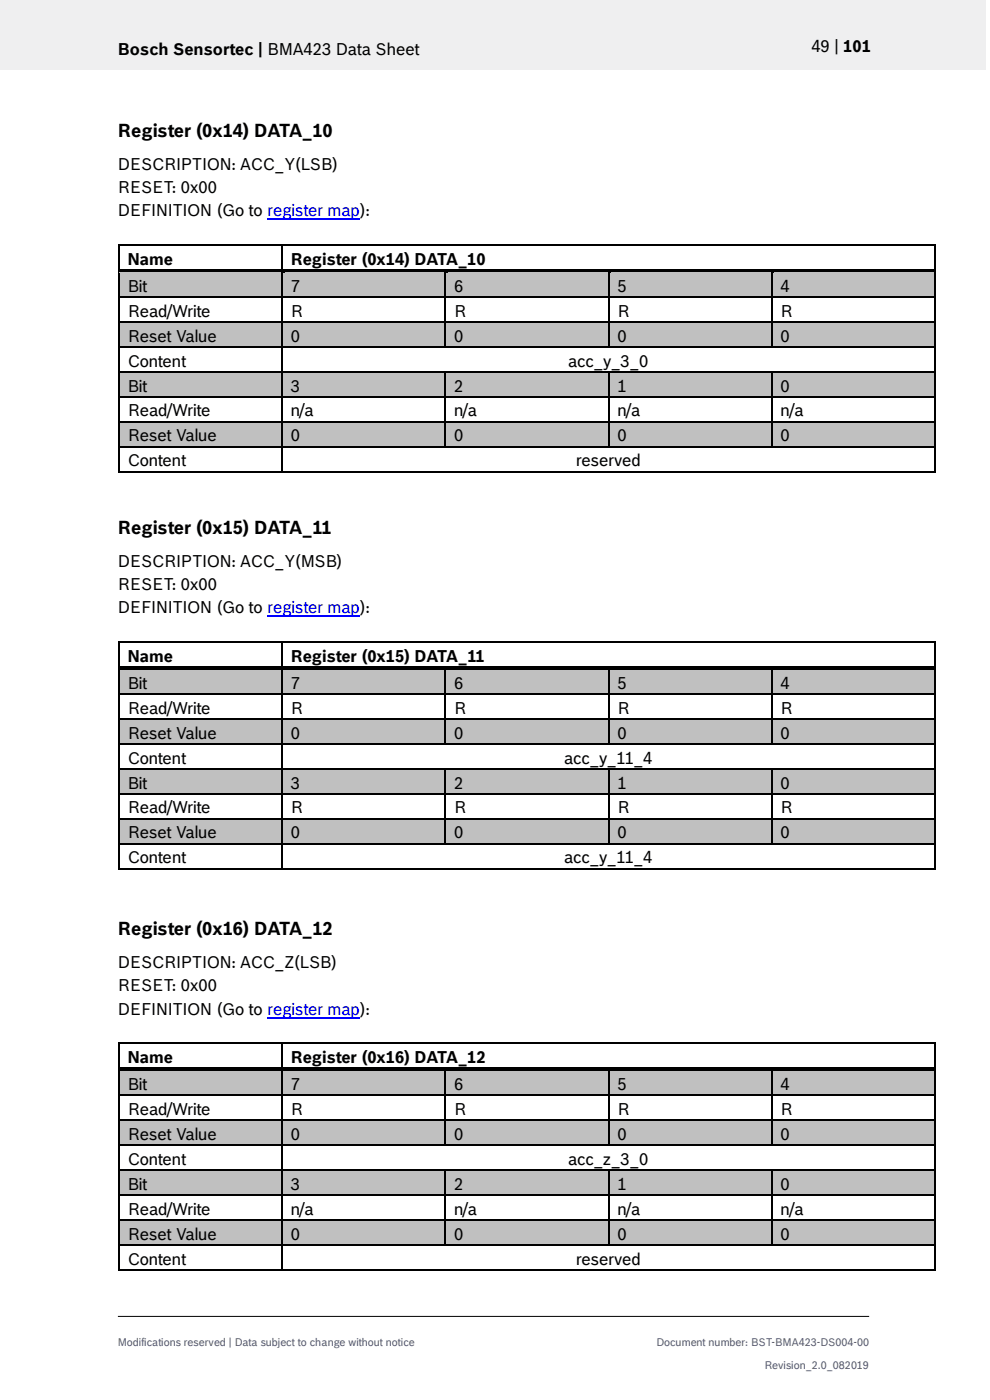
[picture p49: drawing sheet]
<svg xmlns="http://www.w3.org/2000/svg" width="210mm" height="297mm" viewBox="0 0 210 297" stroke-linecap="round" stroke-linejoin="round" font-family="sans-serif">
<defs><g id="words">
<g font-size="3.9">
<text x="25" y="29">Register (0x14) DATA_10</text>
<text x="25" y="113.2">Register (0x15) DATA_11</text>
<text x="25" y="198.4">Register (0x16) DATA_12</text>
</g>
<g font-size="3.5">
<text x="25" y="11.6">Bosch Sensortec | BMA423 Data Sheet</text>
<text x="172.1" y="11">49 | 101</text>
<text x="25" y="36">DESCRIPTION: ACC_Y(LSB)</text>
<text x="25" y="41">RESET: 0x00</text>
<text x="25" y="45.9">DEFINITION (Go to register map):</text>
<text x="27.1" y="56.1">Name</text>
<text x="61.7" y="56.1">Register (0x14) DATA_10</text>
<text x="27.1" y="61.9">Bit</text>
<text x="61.7" y="61.9">7</text>
<text x="96.3" y="61.9">6</text>
<text x="131" y="61.9">5</text>
<text x="165.6" y="61.9">4</text>
<text x="27.1" y="67.2">Read/Write</text>
<text x="61.7" y="67.2">R</text>
<text x="96.3" y="67.2">R</text>
<text x="131" y="67.2">R</text>
<text x="165.6" y="67.2">R</text>
<text x="27.1" y="72.5">Reset Value</text>
<text x="27.1" y="77.8">Content</text>
<text x="61.7" y="72.5">0</text>
<text x="96.3" y="72.5">0</text>
<text x="120.5" y="77.8">acc_y_3_0</text>
<text x="131" y="72.5">0</text>
<text x="165.6" y="72.5">0</text>
<text x="27.1" y="83.1">Bit</text>
<text x="61.7" y="83.1">3</text>
<text x="96.3" y="83.1">2</text>
<text x="131" y="83.1">1</text>
<text x="165.6" y="83.1">0</text>
<text x="27.1" y="88.4">Read/Write</text>
<text x="61.7" y="88.4">n/a</text>
<text x="96.3" y="88.4">n/a</text>
<text x="131" y="88.4">n/a</text>
<text x="165.6" y="88.4">n/a</text>
<text x="27.1" y="93.6">Reset Value</text>
<text x="61.7" y="93.6">0</text>
<text x="96.3" y="93.6">0</text>
<text x="131" y="93.6">0</text>
<text x="165.6" y="93.6">0</text>
<text x="27.1" y="98.9">Content</text>
<text x="122.2" y="98.9">reserved</text>
<text x="25" y="120.3">DESCRIPTION: ACC_Y(MSB)</text>
<text x="25" y="125.2">RESET: 0x00</text>
<text x="25" y="130.2">DEFINITION (Go to register map):</text>
<text x="27.1" y="140.4">Name</text>
<text x="61.7" y="140.4">Register (0x15) DATA_11</text>
<text x="27.1" y="146.1">Bit</text>
<text x="61.7" y="146.1">7</text>
<text x="96.3" y="146.1">6</text>
<text x="131" y="146.1">5</text>
<text x="165.6" y="146.1">4</text>
<text x="27.1" y="151.4">Read/Write</text>
<text x="61.7" y="151.4">R</text>
<text x="96.3" y="151.4">R</text>
<text x="131" y="151.4">R</text>
<text x="165.6" y="151.4">R</text>
<text x="27.1" y="156.7">Reset Value</text>
<text x="27.1" y="162">Content</text>
<text x="61.7" y="156.7">0</text>
<text x="96.3" y="156.7">0</text>
<text x="119.7" y="162">acc_y_11_4</text>
<text x="131" y="156.7">0</text>
<text x="165.6" y="156.7">0</text>
<text x="27.1" y="167.3">Bit</text>
<text x="61.7" y="167.3">3</text>
<text x="96.3" y="167.3">2</text>
<text x="131" y="167.3">1</text>
<text x="165.6" y="167.3">0</text>
<text x="27.1" y="172.6">Read/Write</text>
<text x="61.7" y="172.6">R</text>
<text x="96.3" y="172.6">R</text>
<text x="131" y="172.6">R</text>
<text x="165.6" y="172.6">R</text>
<text x="27.1" y="177.9">Reset Value</text>
<text x="61.7" y="177.9">0</text>
<text x="96.3" y="177.9">0</text>
<text x="131" y="177.9">0</text>
<text x="165.6" y="177.9">0</text>
<text x="27.1" y="183.2">Content</text>
<text x="119.7" y="183.2">acc_y_11_4</text>
<text x="25" y="205.4">DESCRIPTION: ACC_Z(LSB)</text>
<text x="25" y="210.3">RESET: 0x00</text>
<text x="25" y="215.2">DEFINITION (Go to register map):</text>
<text x="27.1" y="225.5">Name</text>
<text x="61.7" y="225.5">Register (0x16) DATA_12</text>
<text x="27.1" y="231.2">Bit</text>
<text x="61.7" y="231.2">7</text>
<text x="96.3" y="231.2">6</text>
<text x="131" y="231.2">5</text>
<text x="165.6" y="231.2">4</text>
<text x="27.1" y="236.6">Read/Write</text>
<text x="61.7" y="236.6">R</text>
<text x="96.3" y="236.6">R</text>
<text x="131" y="236.6">R</text>
<text x="165.6" y="236.6">R</text>
<text x="27.1" y="241.8">Reset Value</text>
<text x="61.7" y="241.8">0</text>
<text x="96.3" y="241.8">0</text>
<text x="131" y="241.8">0</text>
<text x="165.6" y="241.8">0</text>
<text x="27.1" y="247.1">Content</text>
<text x="120.5" y="247.1">acc_z_3_0</text>
<text x="27.1" y="252.4">Bit</text>
<text x="27.1" y="257.7">Read/Write</text>
<text x="61.7" y="252.4">3</text>
<text x="61.7" y="257.7">n/a</text>
<text x="96.3" y="252.4">2</text>
<text x="96.3" y="257.7">n/a</text>
<text x="131" y="252.4">1</text>
<text x="131" y="257.7">n/a</text>
<text x="165.6" y="252.4">0</text>
<text x="165.6" y="257.7">n/a</text>
<text x="27.1" y="263">Reset Value</text>
<text x="61.7" y="263">0</text>
<text x="96.3" y="263">0</text>
<text x="131" y="263">0</text>
<text x="165.6" y="263">0</text>
<text x="27.1" y="268.3">Content</text>
<text x="122.2" y="268.3">reserved</text>
</g>
<g font-size="2.3" fill="#535f6b">
<text x="25" y="285.6">Modifications reserved | Data subject to change without notice</text>
<text x="139.3" y="285.6">Document number: BST-BMA423-DS004-00</text>
<text x="162.2" y="290.5">Revision_2.0_082019</text>
</g>
</g></defs>
<path d="M-.1 0h209.2v14.8h-209.2z" fill-rule="evenodd" fill="#efeff0"/>
<path d="M25 279.3h159.4" fill="none" stroke="#000" stroke-width=".21"/>
<path d="M56.7 46.5h19.7" fill="none" stroke="#00f" stroke-width=".25"/>
<g fill="#000">
<path d="M25 51.8h.4v.4h-.4z" fill-rule="evenodd"/>
<path d="M25 51.8h.4v.4h-.4z" fill-rule="evenodd"/>
<path d="M59.7 51.8h.3v.4h-.3z" fill-rule="evenodd"/>
<path d="M198.2 51.8h.3v.4h-.3z" fill-rule="evenodd"/>
<path d="M198.2 51.8h.3v.4h-.3z" fill-rule="evenodd"/>
</g>
<path d="M25.2 52.2v4.9M25.4 52h34.3M59.8 52.2v4.9M60 52h138.2M198.3 52.2v4.9" fill="none" stroke="#000" stroke-width=".34"/>
<g fill="#c0c0c0">
<path d="M25.4 57.9h34.2v5h-34.2z" fill-rule="evenodd"/>
<path d="M27.1 57.9h30.8v5h-30.8z" fill-rule="evenodd"/>
<path d="M60 57.9h34.2v5h-34.2z" fill-rule="evenodd"/>
<path d="M61.7 57.9h30.8v5h-30.8z" fill-rule="evenodd"/>
<path d="M94.6 57.9h34.3v5h-34.3z" fill-rule="evenodd"/>
<path d="M96.3 57.9h30.9v5h-30.9z" fill-rule="evenodd"/>
<path d="M129.2 57.9h34.3v5h-34.3z" fill-rule="evenodd"/>
<path d="M131 57.9h30.8v5h-30.8z" fill-rule="evenodd"/>
<path d="M163.9 57.9h34.3v5h-34.3z" fill-rule="evenodd"/>
<path d="M165.6 57.9h30.8v5h-30.8z" fill-rule="evenodd"/>
</g>
<g fill="#000">
<path d="M25 57.1h.4v.8h-.4z" fill-rule="evenodd"/>
<path d="M25.4 57.1h34.3v.8h-34.3z" fill-rule="evenodd"/>
</g>
<path d="M25.4 57.9h34.3" fill="none" stroke="#c0c0c0" stroke-width=".21"/>
<path d="M60 57.9h.4z" fill-rule="evenodd" fill="#c0c0c0"/>
<g fill="#000">
<path d="M59.7 57.9h.3z" fill-rule="evenodd"/>
<path d="M59.7 57.1h.7v.8h-.7z" fill-rule="evenodd"/>
<path d="M60.4 57.1h33.9v.8h-33.9z" fill-rule="evenodd"/>
</g>
<path d="M60.4 57.9h33.9" fill="none" stroke="#c0c0c0" stroke-width=".21"/>
<path d="M94.6 57.9h.5z" fill-rule="evenodd" fill="#c0c0c0"/>
<g fill="#000">
<path d="M94.3 57.9h.3z" fill-rule="evenodd"/>
<path d="M94.3 57.1h.8v.8h-.8z" fill-rule="evenodd"/>
<path d="M95.1 57.1h33.8v.8h-33.8z" fill-rule="evenodd"/>
</g>
<path d="M95.1 57.9h33.8" fill="none" stroke="#c0c0c0" stroke-width=".21"/>
<path d="M129.3 57.9h.4z" fill-rule="evenodd" fill="#c0c0c0"/>
<g fill="#000">
<path d="M128.9 57.9h.4z" fill-rule="evenodd"/>
<path d="M128.9 57.1h.8v.8h-.8z" fill-rule="evenodd"/>
<path d="M129.7 57.1h33.8v.8h-33.8z" fill-rule="evenodd"/>
</g>
<path d="M129.7 57.9h33.8" fill="none" stroke="#c0c0c0" stroke-width=".21"/>
<path d="M163.9 57.9h.4z" fill-rule="evenodd" fill="#c0c0c0"/>
<g fill="#000">
<path d="M163.5 57.9h.4z" fill-rule="evenodd"/>
<path d="M163.5 57.1h.8v.8h-.8z" fill-rule="evenodd"/>
<path d="M164.3 57.1h33.9v.8h-33.9z" fill-rule="evenodd"/>
<path d="M198.2 57.1h.3v.8h-.3z" fill-rule="evenodd"/>
<path d="M25 62.9h.4v.3h-.4z" fill-rule="evenodd"/>
<path d="M59.7 62.9h.3v.3h-.3z" fill-rule="evenodd"/>
<path d="M94.3 62.9h.3v.3h-.3z" fill-rule="evenodd"/>
<path d="M128.9 62.9h.4v.3h-.4z" fill-rule="evenodd"/>
<path d="M163.5 62.9h.4v.3h-.4z" fill-rule="evenodd"/>
<path d="M198.2 62.9h.3v.3h-.3z" fill-rule="evenodd"/>
</g>
<path d="M164.3 57.9h33.9" fill="none" stroke="#c0c0c0" stroke-width=".21"/>
<g fill="none" stroke="#000" stroke-width=".34">
<path d="M25.2 57.9v5M59.8 57.9v5M94.5 57.9v5M129.1 57.9v5M163.7 57.9v5M198.3 57.9v5M25.2 63.2v5M25.4 63h34.3M59.8 63.2v5M60 63h34.3M94.5 63.2v5M94.6 63h34.3"/>
<path d="M129.1 63.2v5M129.3 63h34.2M163.7 63.2v5M163.9 63h34.3M198.3 63.2v5"/>
</g>
<g fill="#c0c0c0">
<path d="M25.4 68.5h34.2v5h-34.2z" fill-rule="evenodd"/>
<path d="M27.1 68.5h30.8v5h-30.8z" fill-rule="evenodd"/>
<path d="M60 68.5h34.2v5h-34.2z" fill-rule="evenodd"/>
<path d="M61.7 68.5h30.8v5h-30.8z" fill-rule="evenodd"/>
<path d="M94.6 68.5h34.3v5h-34.3z" fill-rule="evenodd"/>
<path d="M96.3 68.5h30.9v5h-30.9z" fill-rule="evenodd"/>
<path d="M129.2 68.5h34.3v5h-34.3z" fill-rule="evenodd"/>
<path d="M131 68.5h30.8v5h-30.8z" fill-rule="evenodd"/>
<path d="M163.9 68.5h34.3v5h-34.3z" fill-rule="evenodd"/>
<path d="M165.6 68.5h30.8v5h-30.8z" fill-rule="evenodd"/>
</g>
<g fill="#000">
<path d="M25 68.2h.4v.3h-.4z" fill-rule="evenodd"/>
<path d="M25 73.5h.4v.3h-.4z" fill-rule="evenodd"/>
<path d="M59.7 68.2h.3v.3h-.3z" fill-rule="evenodd"/>
<path d="M59.7 73.5h.3v.3h-.3z" fill-rule="evenodd"/>
<path d="M94.3 68.2h.3v.3h-.3z" fill-rule="evenodd"/>
<path d="M94.3 73.5h.3v.3h-.3z" fill-rule="evenodd"/>
<path d="M128.9 68.2h.4v.3h-.4z" fill-rule="evenodd"/>
<path d="M128.9 73.5h.4v.3h-.4z" fill-rule="evenodd"/>
<path d="M163.5 68.2h.4v.3h-.4z" fill-rule="evenodd"/>
<path d="M163.5 73.5h.4v.3h-.4z" fill-rule="evenodd"/>
<path d="M198.2 68.2h.3v.3h-.3z" fill-rule="evenodd"/>
<path d="M198.2 73.5h.3v.3h-.3z" fill-rule="evenodd"/>
</g>
<g fill="none" stroke="#000" stroke-width=".34">
<path d="M25.2 68.5v5M25.2 73.8v4.9M25.4 68.3h34.3M25.4 73.6h34.3M59.8 68.5v5M59.8 73.8v4.9M60 68.3h34.3M60 73.6h34.3M94.5 68.5v5M94.6 68.3h34.3M94.6 73.6h34.3M129.1 68.5v5"/>
<path d="M129.3 68.3h34.2M129.3 73.6h34.2M163.7 68.5v5M163.9 68.3h34.3M163.9 73.6h34.3M198.3 68.5v5M198.3 73.8v4.9"/>
</g>
<g fill="#c0c0c0">
<path d="M25.4 79.1h34.2v4.9h-34.2z" fill-rule="evenodd"/>
<path d="M27.1 79.1h30.8v4.9h-30.8z" fill-rule="evenodd"/>
<path d="M60 79.1h34.2v4.9h-34.2z" fill-rule="evenodd"/>
<path d="M61.7 79.1h30.8v4.9h-30.8z" fill-rule="evenodd"/>
<path d="M94.6 79.1h34.3v4.9h-34.3z" fill-rule="evenodd"/>
<path d="M96.3 79.1h30.9v4.9h-30.9z" fill-rule="evenodd"/>
<path d="M129.2 79.1h34.3v4.9h-34.3z" fill-rule="evenodd"/>
<path d="M131 79.1h30.8v4.9h-30.8z" fill-rule="evenodd"/>
<path d="M163.9 79.1h34.3v4.9h-34.3z" fill-rule="evenodd"/>
<path d="M165.6 79.1h30.8v4.9h-30.8z" fill-rule="evenodd"/>
</g>
<g fill="#000">
<path d="M25 78.7h.4v.4h-.4z" fill-rule="evenodd"/>
<path d="M59.7 78.7h.3v.4h-.3z" fill-rule="evenodd"/>
<path d="M94.3 78.7h.3v.4h-.3z" fill-rule="evenodd"/>
<path d="M128.9 78.7h.4v.4h-.4z" fill-rule="evenodd"/>
<path d="M163.5 78.7h.4v.4h-.4z" fill-rule="evenodd"/>
<path d="M198.2 78.7h.3v.4h-.3z" fill-rule="evenodd"/>
<path d="M25 84h.4v.4h-.4z" fill-rule="evenodd"/>
<path d="M59.7 84h.3v.4h-.3z" fill-rule="evenodd"/>
<path d="M94.3 84h.3v.4h-.3z" fill-rule="evenodd"/>
<path d="M128.9 84h.4v.4h-.4z" fill-rule="evenodd"/>
<path d="M163.5 84h.4v.4h-.4z" fill-rule="evenodd"/>
<path d="M198.2 84h.3v.4h-.3z" fill-rule="evenodd"/>
</g>
<g fill="none" stroke="#000" stroke-width=".34">
<path d="M25.2 79.1v4.9M25.4 78.9h34.3M59.8 79.1v4.9M60 78.9h34.3M94.5 79.1v4.9M94.6 78.9h34.3M129.1 79.1v4.9M129.3 78.9h34.2M163.7 79.1v4.9M163.9 78.9h34.3M198.3 79.1v4.9M25.2 84.4v4.9"/>
<path d="M25.4 84.2h34.3M59.8 84.4v4.9M60 84.2h34.3M94.5 84.4v4.9M94.6 84.2h34.3M129.1 84.4v4.9M129.3 84.2h34.2M163.7 84.4v4.9M163.9 84.2h34.3M198.3 84.4v4.9"/>
</g>
<g fill="#c0c0c0">
<path d="M25.4 89.7h34.2v4.9h-34.2z" fill-rule="evenodd"/>
<path d="M27.1 89.7h30.8v4.9h-30.8z" fill-rule="evenodd"/>
<path d="M60 89.7h34.2v4.9h-34.2z" fill-rule="evenodd"/>
<path d="M61.7 89.7h30.8v4.9h-30.8z" fill-rule="evenodd"/>
<path d="M94.6 89.7h34.3v4.9h-34.3z" fill-rule="evenodd"/>
<path d="M96.3 89.7h30.9v4.9h-30.9z" fill-rule="evenodd"/>
<path d="M129.2 89.7h34.3v4.9h-34.3z" fill-rule="evenodd"/>
<path d="M131 89.7h30.8v4.9h-30.8z" fill-rule="evenodd"/>
<path d="M163.9 89.7h34.3v4.9h-34.3z" fill-rule="evenodd"/>
<path d="M165.6 89.7h30.8v4.9h-30.8z" fill-rule="evenodd"/>
</g>
<g fill="#000">
<path d="M25 89.3h.4v.4h-.4z" fill-rule="evenodd"/>
<path d="M25 94.6h.4v.4h-.4z" fill-rule="evenodd"/>
<path d="M59.7 89.3h.3v.4h-.3z" fill-rule="evenodd"/>
<path d="M59.7 94.6h.3v.4h-.3z" fill-rule="evenodd"/>
<path d="M94.3 89.3h.3v.4h-.3z" fill-rule="evenodd"/>
<path d="M94.3 94.6h.3v.4h-.3z" fill-rule="evenodd"/>
<path d="M128.9 89.3h.4v.4h-.4z" fill-rule="evenodd"/>
<path d="M128.9 94.6h.4v.4h-.4z" fill-rule="evenodd"/>
<path d="M163.5 89.3h.4v.4h-.4z" fill-rule="evenodd"/>
<path d="M163.5 94.6h.4v.4h-.4z" fill-rule="evenodd"/>
<path d="M198.2 89.3h.3v.4h-.3z" fill-rule="evenodd"/>
<path d="M198.2 94.6h.3v.4h-.3z" fill-rule="evenodd"/>
<path d="M25 99.9h.4v.4h-.4z" fill-rule="evenodd"/>
<path d="M25 99.9h.4v.4h-.4z" fill-rule="evenodd"/>
<path d="M59.7 99.9h.3v.4h-.3z" fill-rule="evenodd"/>
<path d="M198.2 99.9h.3v.4h-.3z" fill-rule="evenodd"/>
<path d="M198.2 99.9h.3v.4h-.3z" fill-rule="evenodd"/>
<path d="M25 136.1h.4v.3h-.4z" fill-rule="evenodd"/>
<path d="M25 136.1h.4v.3h-.4z" fill-rule="evenodd"/>
<path d="M59.7 136.1h.3v.3h-.3z" fill-rule="evenodd"/>
<path d="M198.2 136.1h.3v.3h-.3z" fill-rule="evenodd"/>
<path d="M198.2 136.1h.3v.3h-.3z" fill-rule="evenodd"/>
</g>
<g fill="none" stroke="#000" stroke-width=".34">
<path d="M25.2 89.7v4.9M25.2 95v4.9M25.4 89.5h34.3M25.4 94.8h34.3M59.8 89.7v4.9M59.8 95v4.9M60 89.5h34.3M60 94.8h34.3M94.5 89.7v4.9M94.6 89.5h34.3M94.6 94.8h34.3M129.1 89.7v4.9"/>
<path d="M129.3 89.5h34.2M129.3 94.8h34.2M163.7 89.7v4.9M163.9 89.5h34.3M163.9 94.8h34.3M198.3 89.7v4.9M198.3 95v4.9M25.4 100.1h34.3M60 100.1h138.2M25.2 136.4v5M25.4 136.2h34.3M59.8 136.4v5"/>
<path d="M60 136.2h138.2M198.3 136.4v5"/>
</g>
<path d="M56.7 130.8h19.7" fill="none" stroke="#00f" stroke-width=".25"/>
<g fill="#c0c0c0">
<path d="M25.4 142.1h34.2v5h-34.2z" fill-rule="evenodd"/>
<path d="M27.1 142.1h30.8v5h-30.8z" fill-rule="evenodd"/>
<path d="M60 142.1h34.2v5h-34.2z" fill-rule="evenodd"/>
<path d="M61.7 142.1h30.8v5h-30.8z" fill-rule="evenodd"/>
<path d="M94.6 142.1h34.3v5h-34.3z" fill-rule="evenodd"/>
<path d="M96.3 142.1h30.9v5h-30.9z" fill-rule="evenodd"/>
<path d="M129.2 142.1h34.3v5h-34.3z" fill-rule="evenodd"/>
<path d="M131 142.1h30.8v5h-30.8z" fill-rule="evenodd"/>
<path d="M163.9 142.1h34.3v5h-34.3z" fill-rule="evenodd"/>
<path d="M165.6 142.1h30.8v5h-30.8z" fill-rule="evenodd"/>
</g>
<g fill="#000">
<path d="M25 141.4h.4v.8h-.4z" fill-rule="evenodd"/>
<path d="M25.4 141.4h34.3v.7h-34.3z" fill-rule="evenodd"/>
</g>
<path d="M25.4 142.2h34.3" fill="none" stroke="#c0c0c0" stroke-width=".21"/>
<path d="M60 142.1l.4 .1z" fill-rule="evenodd" fill="#c0c0c0"/>
<g fill="#000">
<path d="M59.7 142.1l.3 .1z" fill-rule="evenodd"/>
<path d="M59.7 141.4h.7v.7h-.7z" fill-rule="evenodd"/>
<path d="M60.4 141.4h33.9v.7h-33.9z" fill-rule="evenodd"/>
</g>
<path d="M60.4 142.2h33.9" fill="none" stroke="#c0c0c0" stroke-width=".21"/>
<path d="M94.6 142.1l.5 .1z" fill-rule="evenodd" fill="#c0c0c0"/>
<g fill="#000">
<path d="M94.3 142.1l.3 .1z" fill-rule="evenodd"/>
<path d="M94.3 141.4h.8v.7h-.8z" fill-rule="evenodd"/>
<path d="M95.1 141.4h33.8v.7h-33.8z" fill-rule="evenodd"/>
</g>
<path d="M95.1 142.2h33.8" fill="none" stroke="#c0c0c0" stroke-width=".21"/>
<path d="M129.3 142.1l.4 .1z" fill-rule="evenodd" fill="#c0c0c0"/>
<g fill="#000">
<path d="M128.9 142.1l.4 .1z" fill-rule="evenodd"/>
<path d="M128.9 141.4h.8v.7h-.8z" fill-rule="evenodd"/>
<path d="M129.7 141.4h33.8v.7h-33.8z" fill-rule="evenodd"/>
</g>
<path d="M129.7 142.2h33.8" fill="none" stroke="#c0c0c0" stroke-width=".21"/>
<path d="M163.9 142.1l.4 .1z" fill-rule="evenodd" fill="#c0c0c0"/>
<g fill="#000">
<path d="M25 147.1h.4v.3h-.4z" fill-rule="evenodd"/>
<path d="M59.7 147.1h.3v.3h-.3z" fill-rule="evenodd"/>
<path d="M94.3 147.1h.3v.3h-.3z" fill-rule="evenodd"/>
<path d="M128.9 147.1h.4v.3h-.4z" fill-rule="evenodd"/>
<path d="M163.5 142.1l.4 .1z" fill-rule="evenodd"/>
<path d="M163.5 141.4h.8v.7h-.8z" fill-rule="evenodd"/>
<path d="M163.5 147.1h.4v.3h-.4z" fill-rule="evenodd"/>
<path d="M164.3 141.4h33.9v.7h-33.9z" fill-rule="evenodd"/>
<path d="M198.2 141.4h.3v.8h-.3z" fill-rule="evenodd"/>
<path d="M198.2 147.1h.3v.3h-.3z" fill-rule="evenodd"/>
</g>
<path d="M164.3 142.2h33.9" fill="none" stroke="#c0c0c0" stroke-width=".21"/>
<g fill="none" stroke="#000" stroke-width=".34">
<path d="M25.2 142.2v4.9M25.2 147.4v5M25.4 147.3h34.3M59.8 142.2v4.9M59.8 147.4v5M60 147.3h34.3M94.5 142.2v4.9M94.5 147.4v5M94.6 147.3h34.3M129.1 142.2v4.9M129.1 147.4v5M129.3 147.3h34.2"/>
<path d="M163.7 142.2v4.9M163.7 147.4v5M163.9 147.3h34.3M198.3 142.2v4.9M198.3 147.4v5"/>
</g>
<g fill="#c0c0c0">
<path d="M25.4 152.7h34.2v5h-34.2z" fill-rule="evenodd"/>
<path d="M27.1 152.7h30.8v5h-30.8z" fill-rule="evenodd"/>
<path d="M60 152.7h34.2v5h-34.2z" fill-rule="evenodd"/>
<path d="M61.7 152.7h30.8v5h-30.8z" fill-rule="evenodd"/>
<path d="M94.6 152.7h34.3v5h-34.3z" fill-rule="evenodd"/>
<path d="M96.3 152.7h30.9v5h-30.9z" fill-rule="evenodd"/>
<path d="M129.2 152.7h34.3v5h-34.3z" fill-rule="evenodd"/>
<path d="M131 152.7h30.8v5h-30.8z" fill-rule="evenodd"/>
<path d="M163.9 152.7h34.3v5h-34.3z" fill-rule="evenodd"/>
<path d="M165.6 152.7h30.8v5h-30.8z" fill-rule="evenodd"/>
</g>
<g fill="#000">
<path d="M25 152.4h.4v.3h-.4z" fill-rule="evenodd"/>
<path d="M25 157.7h.4v.3h-.4z" fill-rule="evenodd"/>
<path d="M59.7 152.4h.3v.3h-.3z" fill-rule="evenodd"/>
<path d="M59.7 157.7h.3v.3h-.3z" fill-rule="evenodd"/>
<path d="M94.3 152.4h.3v.3h-.3z" fill-rule="evenodd"/>
<path d="M94.3 157.7h.3v.3h-.3z" fill-rule="evenodd"/>
<path d="M128.9 152.4h.4v.3h-.4z" fill-rule="evenodd"/>
<path d="M128.9 157.7h.4v.3h-.4z" fill-rule="evenodd"/>
<path d="M163.5 152.4h.4v.3h-.4z" fill-rule="evenodd"/>
<path d="M163.5 157.7h.4v.3h-.4z" fill-rule="evenodd"/>
<path d="M198.2 152.4h.3v.3h-.3z" fill-rule="evenodd"/>
<path d="M198.2 157.7h.3v.3h-.3z" fill-rule="evenodd"/>
</g>
<g fill="none" stroke="#000" stroke-width=".34">
<path d="M25.2 152.7v5M25.2 158v5M25.4 152.5h34.3M25.4 157.8h34.3M59.8 152.7v5M59.8 158v5M60 152.5h34.3M60 157.8h34.3M94.5 152.7v5M94.6 152.5h34.3M94.6 157.8h34.3M129.1 152.7v5"/>
<path d="M129.3 152.5h34.2M129.3 157.8h34.2M163.7 152.7v5M163.9 152.5h34.3M163.9 157.8h34.3M198.3 152.7v5M198.3 158v5"/>
</g>
<g fill="#c0c0c0">
<path d="M25.4 163.3h34.2v5h-34.2z" fill-rule="evenodd"/>
<path d="M27.1 163.3h30.8v5h-30.8z" fill-rule="evenodd"/>
<path d="M60 163.3h34.2v5h-34.2z" fill-rule="evenodd"/>
<path d="M61.7 163.3h30.8v5h-30.8z" fill-rule="evenodd"/>
<path d="M94.6 163.3h34.3v5h-34.3z" fill-rule="evenodd"/>
<path d="M96.3 163.3h30.9v5h-30.9z" fill-rule="evenodd"/>
<path d="M129.2 163.3h34.3v5h-34.3z" fill-rule="evenodd"/>
<path d="M131 163.3h30.8v5h-30.8z" fill-rule="evenodd"/>
<path d="M163.9 163.3h34.3v5h-34.3z" fill-rule="evenodd"/>
<path d="M165.6 163.3h30.8v5h-30.8z" fill-rule="evenodd"/>
</g>
<g fill="#000">
<path d="M25 163h.4v.3h-.4z" fill-rule="evenodd"/>
<path d="M25 168.3h.4v.3h-.4z" fill-rule="evenodd"/>
<path d="M59.7 163h.3v.3h-.3z" fill-rule="evenodd"/>
<path d="M59.7 168.3h.3v.3h-.3z" fill-rule="evenodd"/>
<path d="M94.3 163h.3v.3h-.3z" fill-rule="evenodd"/>
<path d="M94.3 168.3h.3v.3h-.3z" fill-rule="evenodd"/>
<path d="M128.9 163h.4v.3h-.4z" fill-rule="evenodd"/>
<path d="M128.9 168.3h.4v.3h-.4z" fill-rule="evenodd"/>
<path d="M163.5 163h.4v.3h-.4z" fill-rule="evenodd"/>
<path d="M163.5 168.3h.4v.3h-.4z" fill-rule="evenodd"/>
<path d="M198.2 163h.3v.3h-.3z" fill-rule="evenodd"/>
<path d="M198.2 168.3h.3v.3h-.3z" fill-rule="evenodd"/>
</g>
<g fill="none" stroke="#000" stroke-width=".34">
<path d="M25.2 163.3v5M25.2 168.6v4.9M25.4 163.1h34.3M25.4 168.4h34.3M59.8 163.3v5M59.8 168.6v4.9M60 163.1h34.3M60 168.4h34.3M94.5 163.3v5M94.5 168.6v4.9M94.6 163.1h34.3M94.6 168.4h34.3"/>
<path d="M129.1 163.3v5M129.1 168.6v4.9M129.3 163.1h34.2M129.3 168.4h34.2M163.7 163.3v5M163.7 168.6v4.9M163.9 163.1h34.3M163.9 168.4h34.3M198.3 163.3v5M198.3 168.6v4.9"/>
</g>
<g fill="#c0c0c0">
<path d="M25.4 173.9h34.2v4.9h-34.2z" fill-rule="evenodd"/>
<path d="M27.1 173.9h30.8v4.9h-30.8z" fill-rule="evenodd"/>
<path d="M60 173.9h34.2v4.9h-34.2z" fill-rule="evenodd"/>
<path d="M61.7 173.9h30.8v4.9h-30.8z" fill-rule="evenodd"/>
<path d="M94.6 173.9h34.3v4.9h-34.3z" fill-rule="evenodd"/>
<path d="M96.3 173.9h30.9v4.9h-30.9z" fill-rule="evenodd"/>
<path d="M129.2 173.9h34.3v4.9h-34.3z" fill-rule="evenodd"/>
<path d="M131 173.9h30.8v4.9h-30.8z" fill-rule="evenodd"/>
<path d="M163.9 173.9h34.3v4.9h-34.3z" fill-rule="evenodd"/>
<path d="M165.6 173.9h30.8v4.9h-30.8z" fill-rule="evenodd"/>
</g>
<g fill="#000">
<path d="M25 173.5h.4v.4h-.4z" fill-rule="evenodd"/>
<path d="M25 178.8h.4v.4h-.4z" fill-rule="evenodd"/>
<path d="M59.7 173.5h.3v.4h-.3z" fill-rule="evenodd"/>
<path d="M59.7 178.8h.3v.4h-.3z" fill-rule="evenodd"/>
<path d="M94.3 173.5h.3v.4h-.3z" fill-rule="evenodd"/>
<path d="M94.3 178.8h.3v.4h-.3z" fill-rule="evenodd"/>
<path d="M128.9 173.5h.4v.4h-.4z" fill-rule="evenodd"/>
<path d="M128.9 178.8h.4v.4h-.4z" fill-rule="evenodd"/>
<path d="M163.5 173.5h.4v.4h-.4z" fill-rule="evenodd"/>
<path d="M163.5 178.8h.4v.4h-.4z" fill-rule="evenodd"/>
<path d="M198.2 173.5h.3v.4h-.3z" fill-rule="evenodd"/>
<path d="M198.2 178.8h.3v.4h-.3z" fill-rule="evenodd"/>
<path d="M25 184.1h.4v.4h-.4z" fill-rule="evenodd"/>
<path d="M25 184.1h.4v.4h-.4z" fill-rule="evenodd"/>
<path d="M59.7 184.1h.3v.4h-.3z" fill-rule="evenodd"/>
<path d="M198.2 184.1h.3v.4h-.3z" fill-rule="evenodd"/>
<path d="M198.2 184.1h.3v.4h-.3z" fill-rule="evenodd"/>
<path d="M25 221.2h.4v.3h-.4z" fill-rule="evenodd"/>
<path d="M25 221.2h.4v.3h-.4z" fill-rule="evenodd"/>
<path d="M59.7 221.2h.3v.3h-.3z" fill-rule="evenodd"/>
<path d="M198.2 221.2h.3v.3h-.3z" fill-rule="evenodd"/>
<path d="M198.2 221.2h.3v.3h-.3z" fill-rule="evenodd"/>
</g>
<g fill="none" stroke="#000" stroke-width=".34">
<path d="M25.2 173.9v4.9M25.2 179.2v4.9M25.4 173.7h34.3M25.4 179h34.3M59.8 173.9v4.9M59.8 179.2v4.9M60 173.7h34.3M60 179h34.3M94.5 173.9v4.9M94.6 173.7h34.3M94.6 179h34.3M129.1 173.9v4.9"/>
<path d="M129.3 173.7h34.2M129.3 179h34.2M163.7 173.9v4.9M163.9 173.7h34.3M163.9 179h34.3M198.3 173.9v4.9M198.3 179.2v4.9M25.4 184.3h34.3M60 184.3h138.2M25.2 221.5v5M25.4 221.3h34.3M59.8 221.5v5"/>
<path d="M60 221.3h138.2M198.3 221.5v5"/>
</g>
<path d="M56.7 215.9h19.7" fill="none" stroke="#00f" stroke-width=".25"/>
<g fill="#c0c0c0">
<path d="M25.4 227.3h34.2v4.9h-34.2z" fill-rule="evenodd"/>
<path d="M27.1 227.3h30.8v4.9h-30.8z" fill-rule="evenodd"/>
<path d="M60 227.3h34.2v4.9h-34.2z" fill-rule="evenodd"/>
<path d="M61.7 227.3h30.8v4.9h-30.8z" fill-rule="evenodd"/>
<path d="M94.6 227.3h34.3v4.9h-34.3z" fill-rule="evenodd"/>
<path d="M96.3 227.3h30.9v4.9h-30.9z" fill-rule="evenodd"/>
<path d="M129.2 227.3h34.3v4.9h-34.3z" fill-rule="evenodd"/>
<path d="M131 227.3h30.8v4.9h-30.8z" fill-rule="evenodd"/>
<path d="M163.9 227.3h34.3v4.9h-34.3z" fill-rule="evenodd"/>
<path d="M165.6 227.3h30.8v4.9h-30.8z" fill-rule="evenodd"/>
</g>
<g fill="#000">
<path d="M25 226.5h.4v.8h-.4z" fill-rule="evenodd"/>
<path d="M25.4 226.5h34.3v.7h-34.3z" fill-rule="evenodd"/>
</g>
<path d="M25.4 227.2h34.3" fill="none" stroke="#c0c0c0" stroke-width=".21"/>
<path d="M60 227.2l.4 .1z" fill-rule="evenodd" fill="#c0c0c0"/>
<g fill="#000">
<path d="M59.7 227.2l.3 .1z" fill-rule="evenodd"/>
<path d="M59.7 226.5h.7v.7h-.7z" fill-rule="evenodd"/>
<path d="M60.4 226.5h33.9v.7h-33.9z" fill-rule="evenodd"/>
</g>
<path d="M60.4 227.2h33.9" fill="none" stroke="#c0c0c0" stroke-width=".21"/>
<path d="M94.6 227.2l.5 .1z" fill-rule="evenodd" fill="#c0c0c0"/>
<g fill="#000">
<path d="M94.3 227.2l.3 .1z" fill-rule="evenodd"/>
<path d="M94.3 226.5h.8v.7h-.8z" fill-rule="evenodd"/>
<path d="M95.1 226.5h33.8v.7h-33.8z" fill-rule="evenodd"/>
</g>
<path d="M95.1 227.2h33.8" fill="none" stroke="#c0c0c0" stroke-width=".21"/>
<path d="M129.3 227.2l.4 .1z" fill-rule="evenodd" fill="#c0c0c0"/>
<g fill="#000">
<path d="M128.9 227.2l.4 .1z" fill-rule="evenodd"/>
<path d="M128.9 226.5h.8v.7h-.8z" fill-rule="evenodd"/>
<path d="M129.7 226.5h33.8v.7h-33.8z" fill-rule="evenodd"/>
</g>
<path d="M129.7 227.2h33.8" fill="none" stroke="#c0c0c0" stroke-width=".21"/>
<path d="M163.9 227.2l.4 .1z" fill-rule="evenodd" fill="#c0c0c0"/>
<g fill="#000">
<path d="M25 232.2h.4v.4h-.4z" fill-rule="evenodd"/>
<path d="M59.7 232.2h.3v.4h-.3z" fill-rule="evenodd"/>
<path d="M94.3 232.2h.3v.4h-.3z" fill-rule="evenodd"/>
<path d="M128.9 232.2h.4v.4h-.4z" fill-rule="evenodd"/>
<path d="M163.5 227.2l.4 .1z" fill-rule="evenodd"/>
<path d="M163.5 226.5h.8v.7h-.8z" fill-rule="evenodd"/>
<path d="M163.5 232.2h.4v.4h-.4z" fill-rule="evenodd"/>
<path d="M164.3 226.5h33.9v.7h-33.9z" fill-rule="evenodd"/>
<path d="M198.2 226.5h.3v.8h-.3z" fill-rule="evenodd"/>
<path d="M198.2 232.2h.3v.4h-.3z" fill-rule="evenodd"/>
</g>
<path d="M164.3 227.2h33.9" fill="none" stroke="#c0c0c0" stroke-width=".21"/>
<g fill="none" stroke="#000" stroke-width=".34">
<path d="M25.2 227.3v4.9M25.2 232.6v4.9M25.4 232.4h34.3M59.8 227.3v4.9M59.8 232.6v4.9M60 232.4h34.3M94.5 227.3v4.9M94.5 232.6v4.9M94.6 232.4h34.3M129.1 227.3v4.9M129.1 232.6v4.9M129.3 232.4h34.2"/>
<path d="M163.7 227.3v4.9M163.7 232.6v4.9M163.9 232.4h34.3M198.3 227.3v4.9M198.3 232.6v4.9"/>
</g>
<g fill="#c0c0c0">
<path d="M25.4 237.9h34.2v4.9h-34.2z" fill-rule="evenodd"/>
<path d="M27.1 237.9h30.8v4.9h-30.8z" fill-rule="evenodd"/>
<path d="M60 237.9h34.2v4.9h-34.2z" fill-rule="evenodd"/>
<path d="M61.7 237.9h30.8v4.9h-30.8z" fill-rule="evenodd"/>
<path d="M94.6 237.9h34.3v4.9h-34.3z" fill-rule="evenodd"/>
<path d="M96.3 237.9h30.9v4.9h-30.9z" fill-rule="evenodd"/>
<path d="M129.2 237.9h34.3v4.9h-34.3z" fill-rule="evenodd"/>
<path d="M131 237.9h30.8v4.9h-30.8z" fill-rule="evenodd"/>
<path d="M163.9 237.9h34.3v4.9h-34.3z" fill-rule="evenodd"/>
<path d="M165.6 237.9h30.8v4.9h-30.8z" fill-rule="evenodd"/>
</g>
<g fill="#000">
<path d="M25 237.5h.4v.4h-.4z" fill-rule="evenodd"/>
<path d="M59.7 237.5h.3v.4h-.3z" fill-rule="evenodd"/>
<path d="M94.3 237.5h.3v.4h-.3z" fill-rule="evenodd"/>
<path d="M128.9 237.5h.4v.4h-.4z" fill-rule="evenodd"/>
<path d="M163.5 237.5h.4v.4h-.4z" fill-rule="evenodd"/>
<path d="M198.2 237.5h.3v.4h-.3z" fill-rule="evenodd"/>
<path d="M25 242.8h.4v.4h-.4z" fill-rule="evenodd"/>
<path d="M59.7 242.8h.3v.4h-.3z" fill-rule="evenodd"/>
<path d="M94.3 242.8h.3v.4h-.3z" fill-rule="evenodd"/>
<path d="M128.9 242.8h.4v.4h-.4z" fill-rule="evenodd"/>
<path d="M163.5 242.8h.4v.4h-.4z" fill-rule="evenodd"/>
<path d="M198.2 242.8h.3v.4h-.3z" fill-rule="evenodd"/>
</g>
<g fill="none" stroke="#000" stroke-width=".34">
<path d="M25.2 237.9v4.9M25.4 237.7h34.3M59.8 237.9v4.9M60 237.7h34.3M94.5 237.9v4.9M94.6 237.7h34.3M129.1 237.9v4.9M129.3 237.7h34.2M163.7 237.9v4.9M163.9 237.7h34.3M198.3 237.9v4.9M25.2 243.2v4.9"/>
<path d="M25.4 243h34.3M59.8 243.2v4.9M60 243h34.3M94.6 243h34.3M129.3 243h34.2M163.9 243h34.3M198.3 243.2v4.9"/>
</g>
<g fill="#c0c0c0">
<path d="M25.4 248.4h34.2v5h-34.2z" fill-rule="evenodd"/>
<path d="M27.1 248.4h30.8v5h-30.8z" fill-rule="evenodd"/>
<path d="M60 248.4h34.2v5h-34.2z" fill-rule="evenodd"/>
<path d="M61.7 248.4h30.8v5h-30.8z" fill-rule="evenodd"/>
<path d="M94.6 248.4h34.3v5h-34.3z" fill-rule="evenodd"/>
<path d="M96.3 248.4h30.9v5h-30.9z" fill-rule="evenodd"/>
<path d="M129.2 248.4h34.3v5h-34.3z" fill-rule="evenodd"/>
<path d="M131 248.4h30.8v5h-30.8z" fill-rule="evenodd"/>
<path d="M163.9 248.4h34.3v5h-34.3z" fill-rule="evenodd"/>
<path d="M165.6 248.4h30.8v5h-30.8z" fill-rule="evenodd"/>
</g>
<g fill="#000">
<path d="M25 248.1h.4v.3h-.4z" fill-rule="evenodd"/>
<path d="M25 253.4h.4v.3h-.4z" fill-rule="evenodd"/>
<path d="M59.7 248.1h.3v.3h-.3z" fill-rule="evenodd"/>
<path d="M59.7 253.4h.3v.3h-.3z" fill-rule="evenodd"/>
<path d="M94.3 248.1h.3v.3h-.3z" fill-rule="evenodd"/>
<path d="M94.3 253.4h.3v.3h-.3z" fill-rule="evenodd"/>
<path d="M128.9 248.1h.4v.3h-.4z" fill-rule="evenodd"/>
<path d="M128.9 253.4h.4v.3h-.4z" fill-rule="evenodd"/>
<path d="M163.5 248.1h.4v.3h-.4z" fill-rule="evenodd"/>
<path d="M163.5 253.4h.4v.3h-.4z" fill-rule="evenodd"/>
<path d="M198.2 248.1h.3v.3h-.3z" fill-rule="evenodd"/>
<path d="M198.2 253.4h.3v.3h-.3z" fill-rule="evenodd"/>
</g>
<g fill="none" stroke="#000" stroke-width=".34">
<path d="M25.2 248.4v5M25.2 253.7v5M25.4 248.3h34.3M25.4 253.6h34.3M59.8 248.4v5M59.8 253.7v5M60 248.3h34.3M60 253.6h34.3M94.5 248.4v5M94.5 253.7v5M94.6 248.3h34.3M94.6 253.6h34.3"/>
<path d="M129.1 248.4v5M129.1 253.7v5M129.3 248.3h34.2M129.3 253.6h34.2M163.7 248.4v5M163.7 253.7v5M163.9 248.3h34.3M163.9 253.6h34.3M198.3 248.4v5M198.3 253.7v5"/>
</g>
<g fill="#c0c0c0">
<path d="M25.4 259h34.2v5h-34.2z" fill-rule="evenodd"/>
<path d="M27.1 259h30.8v5h-30.8z" fill-rule="evenodd"/>
<path d="M60 259h34.2v5h-34.2z" fill-rule="evenodd"/>
<path d="M61.7 259h30.8v5h-30.8z" fill-rule="evenodd"/>
<path d="M94.6 259h34.3v5h-34.3z" fill-rule="evenodd"/>
<path d="M96.3 259h30.9v5h-30.9z" fill-rule="evenodd"/>
<path d="M129.2 259h34.3v5h-34.3z" fill-rule="evenodd"/>
<path d="M131 259h30.8v5h-30.8z" fill-rule="evenodd"/>
<path d="M163.9 259h34.3v5h-34.3z" fill-rule="evenodd"/>
<path d="M165.6 259h30.8v5h-30.8z" fill-rule="evenodd"/>
</g>
<g fill="#000">
<path d="M25 258.7h.4v.3h-.4z" fill-rule="evenodd"/>
<path d="M59.7 258.7h.3v.3h-.3z" fill-rule="evenodd"/>
<path d="M94.3 258.7h.3v.3h-.3z" fill-rule="evenodd"/>
<path d="M128.9 258.7h.4v.3h-.4z" fill-rule="evenodd"/>
<path d="M163.5 258.7h.4v.3h-.4z" fill-rule="evenodd"/>
<path d="M198.2 258.7h.3v.3h-.3z" fill-rule="evenodd"/>
<path d="M25 264h.4v.3h-.4z" fill-rule="evenodd"/>
<path d="M25 269.3h.4v.3h-.4z" fill-rule="evenodd"/>
<path d="M25 269.3h.4v.3h-.4z" fill-rule="evenodd"/>
<path d="M59.7 264h.3v.3h-.3z" fill-rule="evenodd"/>
<path d="M59.7 269.3h.3v.3h-.3z" fill-rule="evenodd"/>
<path d="M94.3 264h.3v.3h-.3z" fill-rule="evenodd"/>
<path d="M128.9 264h.4v.3h-.4z" fill-rule="evenodd"/>
<path d="M163.5 264h.4v.3h-.4z" fill-rule="evenodd"/>
<path d="M198.2 264h.3v.3h-.3z" fill-rule="evenodd"/>
<path d="M198.2 269.3h.3v.3h-.3z" fill-rule="evenodd"/>
<path d="M198.2 269.3h.3v.3h-.3z" fill-rule="evenodd"/>
</g>
<g fill="none" stroke="#000" stroke-width=".34">
<path d="M25.2 259v5M25.4 258.9h34.3M59.8 259v5M60 258.9h34.3M94.5 259v5M94.6 258.9h34.3M129.1 259v5M129.3 258.9h34.2M163.7 259v5M163.9 258.9h34.3M198.3 259v5M25.2 264.3v5"/>
<path d="M25.4 264.2h34.3M25.4 269.4h34.3M59.8 264.3v5M60 264.2h34.3M60 269.4h138.2M94.6 264.2h34.3M129.3 264.2h34.2M163.9 264.2h34.3M198.3 264.3v5"/>
</g>
<use href="#words"/>
</svg>
